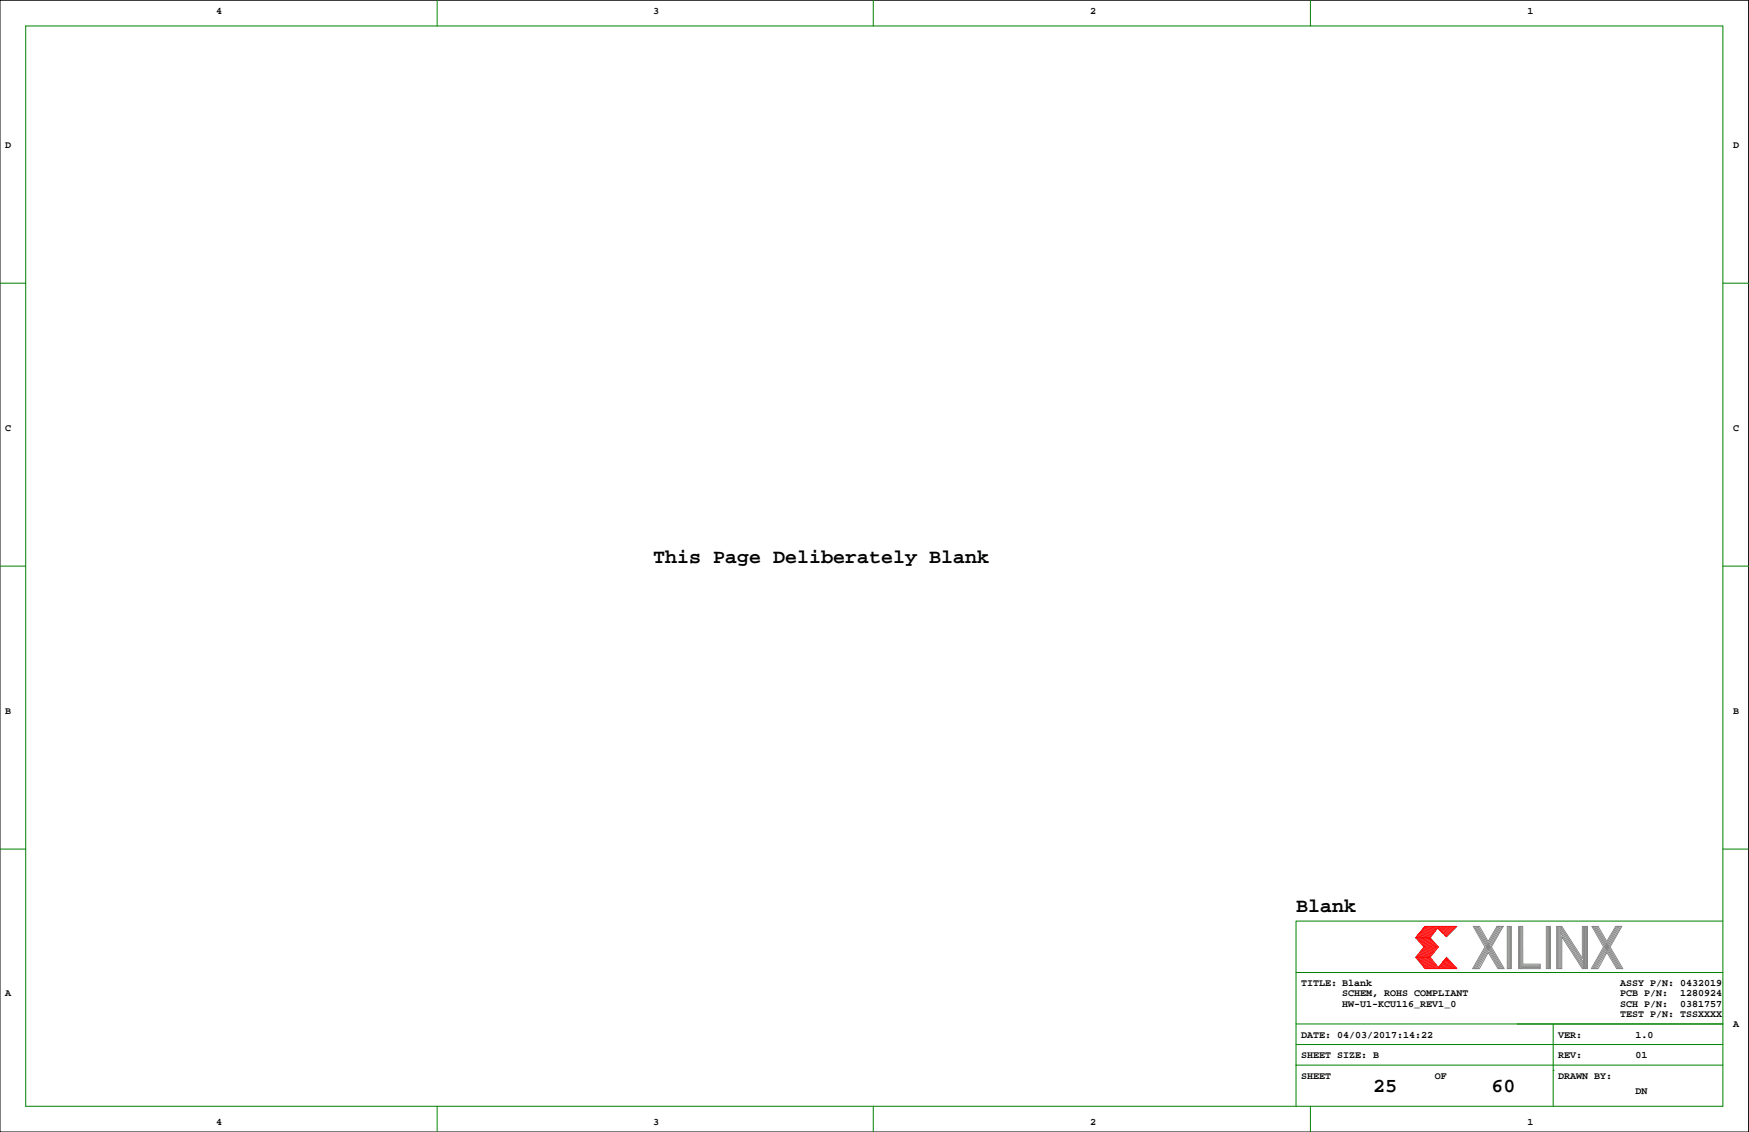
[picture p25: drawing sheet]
<svg xmlns="http://www.w3.org/2000/svg" width="432mm" height="279mm" viewBox="0 0 432 279" stroke-linecap="round" stroke-linejoin="round" font-family="sans-serif">
<defs><g id="words">
<g font-size="4.9">
<text x="161.3" y="138.9">This Page Deliberately Blank</text>
<text x="320" y="225.2">Blank</text>
<text x="339" y="269.6">25</text>
<text x="368.2" y="269.6">60</text>
</g>
<g font-size="2.5">
<text x="53.3" y="3.4">4</text>
<text x="161.3" y="3.4">3</text>
<text x="269.2" y="3.4">2</text>
<text x="377.1" y="3.4">1</text>
<text x="1.3" y="36.4">D</text>
<text x="427.9" y="36.4">D</text>
<text x="1.3" y="106.3">C</text>
<text x="427.9" y="106.3">C</text>
<text x="1.3" y="176.1">B</text>
<text x="427.9" y="176.1">B</text>
<text x="1.3" y="245.9">A</text>
<text x="321.2" y="243.4">TITLE: Blank</text>
<text x="331.4" y="245.9">SCHEM, ROHS COMPLIANT</text>
<text x="400" y="245.9">PCB P/N:</text>
<text x="400" y="243.4">ASSY P/N: 0432019</text>
<text x="414.8" y="245.9">1280924</text>
<text x="331.4" y="248.5">HW-U1-KCU116_REV1_0</text>
<text x="400" y="251">TEST P/N: TSSXXXX</text>
<text x="400" y="248.5">SCH P/N:</text>
<text x="414.8" y="248.5">0381757</text>
<text x="321.2" y="256.1">DATE: 04/03/2017:14:22</text>
<text x="384.7" y="256.1">VER:</text>
<text x="403.8" y="256.1">1.0</text>
<text x="427.9" y="253.6">A</text>
<text x="321.2" y="261.2">SHEET SIZE: B</text>
<text x="384.7" y="261.2">REV:</text>
<text x="403.8" y="261.2">01</text>
<text x="321.2" y="266.3">SHEET</text>
<text x="354.2" y="266.3">OF</text>
<text x="384.7" y="266.3">DRAWN BY:</text>
<text x="403.8" y="270.1">DN</text>
<text x="53.3" y="277.7">4</text>
<text x="161.3" y="277.7">3</text>
<text x="269.2" y="277.7">2</text>
<text x="377.1" y="277.7">1</text>
</g>
</g></defs>
<path d="M0 .1h431.7v279.3h-431.7z" fill="none" stroke="#000" stroke-width=".25"/>
<g fill="none" stroke="#008000" stroke-width=".25">
<path d="M6.3 6.4h419.1v266.7h-419.1zM107.9 .1v6.3M215.6 .1v6.3M323.5 .1v6.3M0 69.9h6.3M425.4 69.9h6.3M0 139.7h6.3M425.4 139.7h6.3M0 209.6h6.3M425.4 209.6h6.3M425.4 227.3h-105.4v35.6M320 257.8h105.4"/>
<path d="M320 252.7h105.4M320 240h105.4M383.5 252.7v20.4M107.9 273.1v6.3M215.6 273.1v6.3M320 262.9v10.2M320 262.9h105.4M323.5 273.1v6.3M383.5 264.2h.1"/>
</g>
<g fill="none" stroke="#f00" stroke-width=".25">
<path d="M349.5 236.3h3.6M349.9 231.5l1.9 2.2-2 2.6 2.2 2.8M350.1 236.3l2.2 2.8M350.2 231.5l1.9 2.3-2 2.5M350.4 236.3l2.2 2.8M350.5 231.5l1.9 2.3-2 2.5M350.6 236.3l2.3 2.7M350.8 231.5l1.9 2.3-2 2.5M351 236.3l2.2 2.8M351.1 231.5l1.9 2.3-2 2.5M351.3 236.3l2.2 2.8M351.4 231.5l1.9 2.3-2 2.5"/>
<path d="M351.6 236.3l2.2 2.8M351.7 231.5l1.9 2.2M351.8 228.7l-2.3 2.8 2.3-2.8h7.9l-2.6 2.5-2.1-2.1-1.9 2.4 2 2.2-2 2.6 2 2.5 2-2.5 2.6 2.8h-7.9l-2.3-2.8M351.9 236.3l2.2 2.8M352 231.5l1.9 2.2M352.1 228.7l-2.2 2.7M352.2 236.3l2.2 2.8M352.3 231.5l1.9 2.3-2 2.5M352.4 228.7l-2.2 2.7M352.5 236.3l2.2 2.8M352.6 231.5l1.9 2.2M352.7 228.7l-2.2 2.7"/>
<path d="M352.8 236.3l2.2 2.8M352.8 231.5l2 2.2M353 228.7l-2.2 2.7M353.1 231.5h-3.6l2.1 2.2-2.1 2.6M353.2 228.7l-2.1 2.7M353.6 233.8l-2 2.5M353.6 228.7l-2.2 2.7M353.8 228.7l-2.1 2.7M353.9 233.8l-1.9 2.4M354.1 228.7l-2.1 2.7M354.4 228.7l-2.1 2.7M354.5 233.8l-2 2.5"/>
<path d="M354.7 228.7l-2.1 2.7M354.8 233.8l-2 2.5M355 228.7l-2.1 2.7M355.2 238.8l.2 .3M355.3 238.6l.4 .5M355.4 228.7l-.4 .4M355.4 238.4l.6 .7M355.6 238.3l.7 .8M355.7 238.1l.9 1M355.7 228.7l-.5 .5M355.9 237.9l1 1.2M356 237.8l1.2 1.3"/>
<path d="M356.1 228.7l-.8 .7M356.1 237.6l1.4 1.4M356.3 237.4l1.5 1.7M356.4 237.2l1.6 1.9M356.5 228.7l-1 .9M356.5 237.1l1.8 2M356.7 236.9l1.9 2.2M356.8 236.7l2.1 2.4M356.8 228.7l-1.1 1.1M356.9 236.6l2.3 2.5M357.1 236.5l2.3 2.6M357.2 228.7l-1.3 1.2"/>
<path d="M357.5 228.7l-1.4 1.4M357.8 228.7l-1.6 1.6M358.2 228.7l-1.8 1.7M358.5 228.7l-1.9 1.9M359 228.7l-2.2 2.1M359.3 228.7l-2.3 2.3"/>
</g>
<g fill="none" stroke="#848684" stroke-width=".25">
<path d="M364 228.7l6.1 10.4M364.3 228.7l6.1 10.4M364.6 228.7l6.1 10.4M364.9 228.7l6.1 10.4M367.4 232.3l-2.1-3.6h-1.6l2.9 5-3 5.4h1.7l2.1-4 2.4 4h1.6l-3.2-5.4M369.6 228.7l-2.2 3.6M369.8 228.7l-5.9 10.4M370.2 228.7l-6 10.4M370.5 228.7l-6 10.4M370.8 228.7l-6 10.4M371.1 228.7h-1.5h1.5l-2.9 5M372.1 228.7h1v10.4h-1z"/>
<path d="M372.4 228.7v10.4M372.6 228.7v10.4M372.9 228.7v10.4M374.9 228.7h1v9.3h4.3v1.1h-5.3zM375.1 228.7v10.4M375.4 228.7v10.4M375.7 228.7v10.4M375.7 238.2h4.5M375.7 238.5h4.5M375.7 238.8h4.5M381.8 228.7h1v10.4h-1zM382 228.7v10.4"/>
<path d="M382.3 228.7v10.4M382.5 228.7v10.4M384.3 228.7h1.3l5.1 7.8v-7.8h1.2v10.4h-1.2l-5.1-7.9v7.9h-1.3zM384.5 228.7v10.4M384.8 228.7v10.4M385.1 228.7v10.4M385.3 228.7v10.4M385.3 230.3l5.6 8.7M385.3 229.8l5.6 8.7M385.3 229.2l5.6 8.7M385.3 228.8l5.6 8.7M390.9 228.7v10.4"/>
<path d="M391.2 228.7v10.4M391.5 228.7v10.4M391.7 228.6v10.4M393.3 228.7l6.1 10.4M393.6 228.7l6.1 10.4M393.9 228.7l6.1 10.4M394.2 228.7l6.1 10.4M396.7 232.3l-2.1-3.6h-1.6l2.9 5-3 5.4M397.5 233.7l3.2 5.4h-1.6l-2.4-4-2.2 4h-1.6M398.9 228.7l-2.2 3.6M399.1 228.7l-6 10.4M399.4 228.7l-5.9 10.4"/>
<path d="M399.7 228.7l-5.9 10.4M400.1 228.7l-6 10.4M400.4 228.7h-1.5h1.5l-2.9 5"/>
</g>
<use href="#words"/>
</svg>
